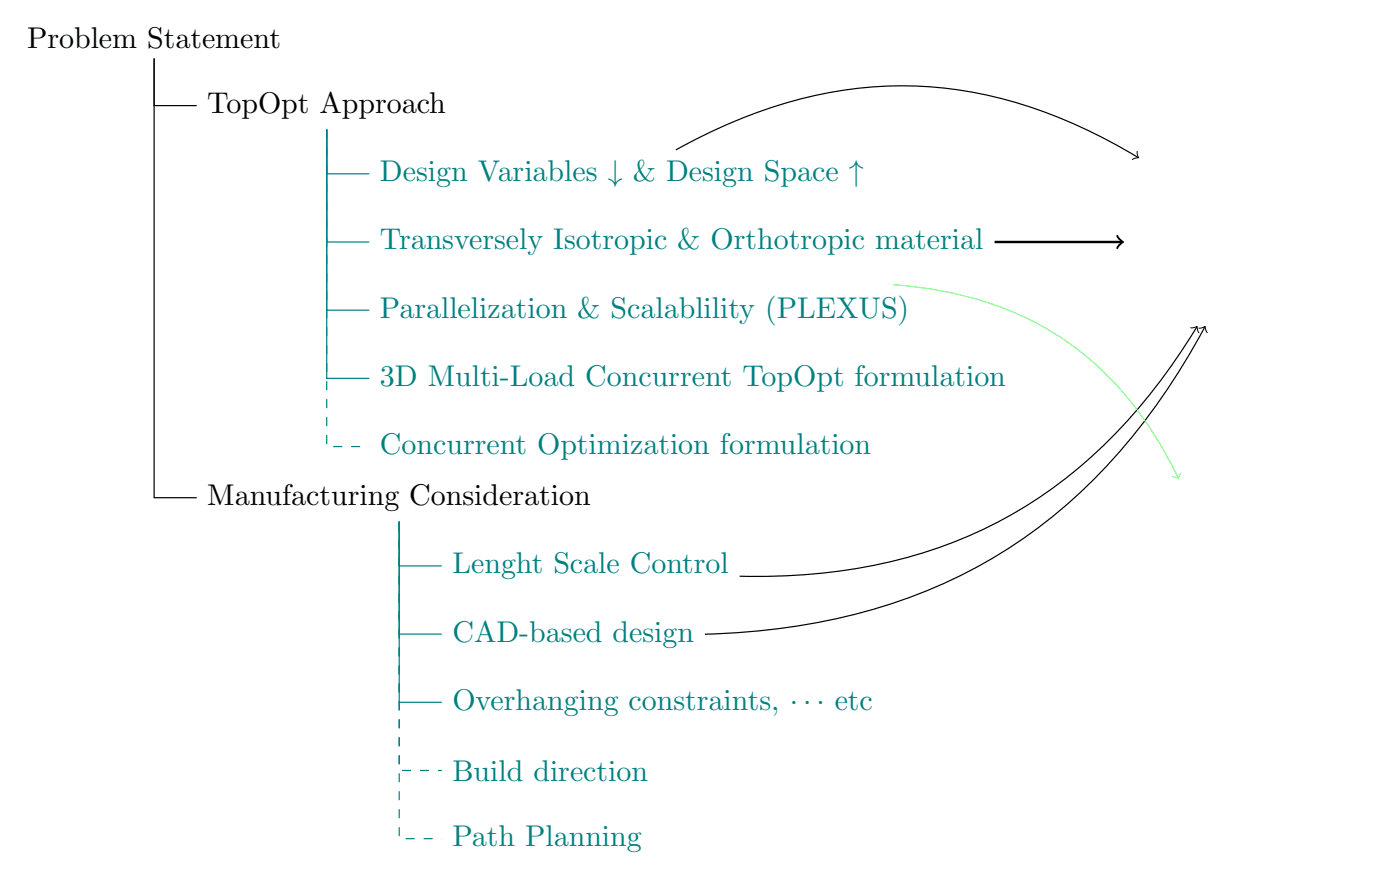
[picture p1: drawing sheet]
<svg xmlns="http://www.w3.org/2000/svg" width="164mm" height="103mm" viewBox="0 0 164 103" stroke-linecap="round" stroke-linejoin="round" font-family="sans-serif">
<defs><g id="words">
<g font-size="3.5">
<text x="3.2" y="5.6">Problem Statement</text>
<text x="24.3" y="13.3">TopOpt Approach</text>
<text x="24.3" y="59.3">Manufacturing Consideration</text>
</g>
<g font-size="3.5" fill="#008080">
<text x="44.6" y="21.3">Design Variables ↓ &amp; Design Space ↑</text>
<text x="44.6" y="29.3">Transversely Isotropic &amp; Orthotropic material</text>
<text x="44.6" y="37.3">Parallelization &amp; Scalablility (PLEXUS)</text>
<text x="44.6" y="45.3">3D Multi-Load Concurrent TopOpt formulation</text>
<text x="44.6" y="53.3">Concurrent Optimization formulation</text>
<text x="53.1" y="67.3">Lenght Scale Control</text>
<text x="53.1" y="75.3">CAD-based design</text>
<text x="53.1" y="83.3">Overhanging constraints, ··· etc</text>
<text x="53.1" y="91.6">Build direction</text>
<text x="53.1" y="99.3">Path Planning</text>
</g>
</g></defs>
<path d="M23.1 12.4h-5v-5.5v51.5h5M79.3 17.6a55.6 55.6 0 0 1 25.1-7.5 50 50 0 0 1 24.6 5.9l4.5 2.5M140.5 38.4a62.9 62.9 0 0 1-18.2 19.8 55.1 55.1 0 0 1-26.8 9.1l-2.9 .2-5.8 .1M141.4 38.4a70.9 70.9 0 0 1-19.3 23.3 62 62 0 0 1-29.6 11.9l-3.2 .4-6.6 .4" fill="none" stroke="#000" stroke-width=".14"/>
<path d="M38.3 15.2v5.2h5M38.3 15.2v13.2h5M38.3 15.2v21.2h5M38.3 15.2v29.2h5M46.9 61.2v5.2h5M46.9 61.2v13.2h5M46.9 61.2v21.2h5" fill="none" stroke="#008080" stroke-width=".14"/>
<path d="M38.3 15.2v37.2h5M46.9 61.2v29.2h5M46.9 61.2v37.2h5" fill="none" stroke="#008080" stroke-width=".14" stroke-dasharray="1.1 1.1" stroke-linecap="butt"/>
<path d="M133.5 17.8v.2l.1 .5-.5 .1-.2 .1M139.7 38.4l.3 .1 .5-.2 .1 .5 .1 .2M140.7 38.5h.3l.4-.2 .1 .5 .2 .2" fill="none" stroke="#000" stroke-width=".12"/>
<path d="M131.7 28.4h-15" fill="none" stroke="#000" stroke-width=".28"/>
<path d="M131.1 27.7l.3 .4 .4 .3-.4 .3-.3 .4" fill="none" stroke="#000" stroke-width=".22"/>
<path d="M104.8 33.4a40.3 40.3 0 0 1 20.9 7 40.3 40.3 0 0 1 12.6 15.7" fill="none" stroke="#80ff80" stroke-width=".14"/>
<path d="M138.6 55.5l-.1 .2-.2 .5-.4-.2h-.3" fill="none" stroke="#80ff80" stroke-width=".12"/>
<use href="#words"/>
</svg>
